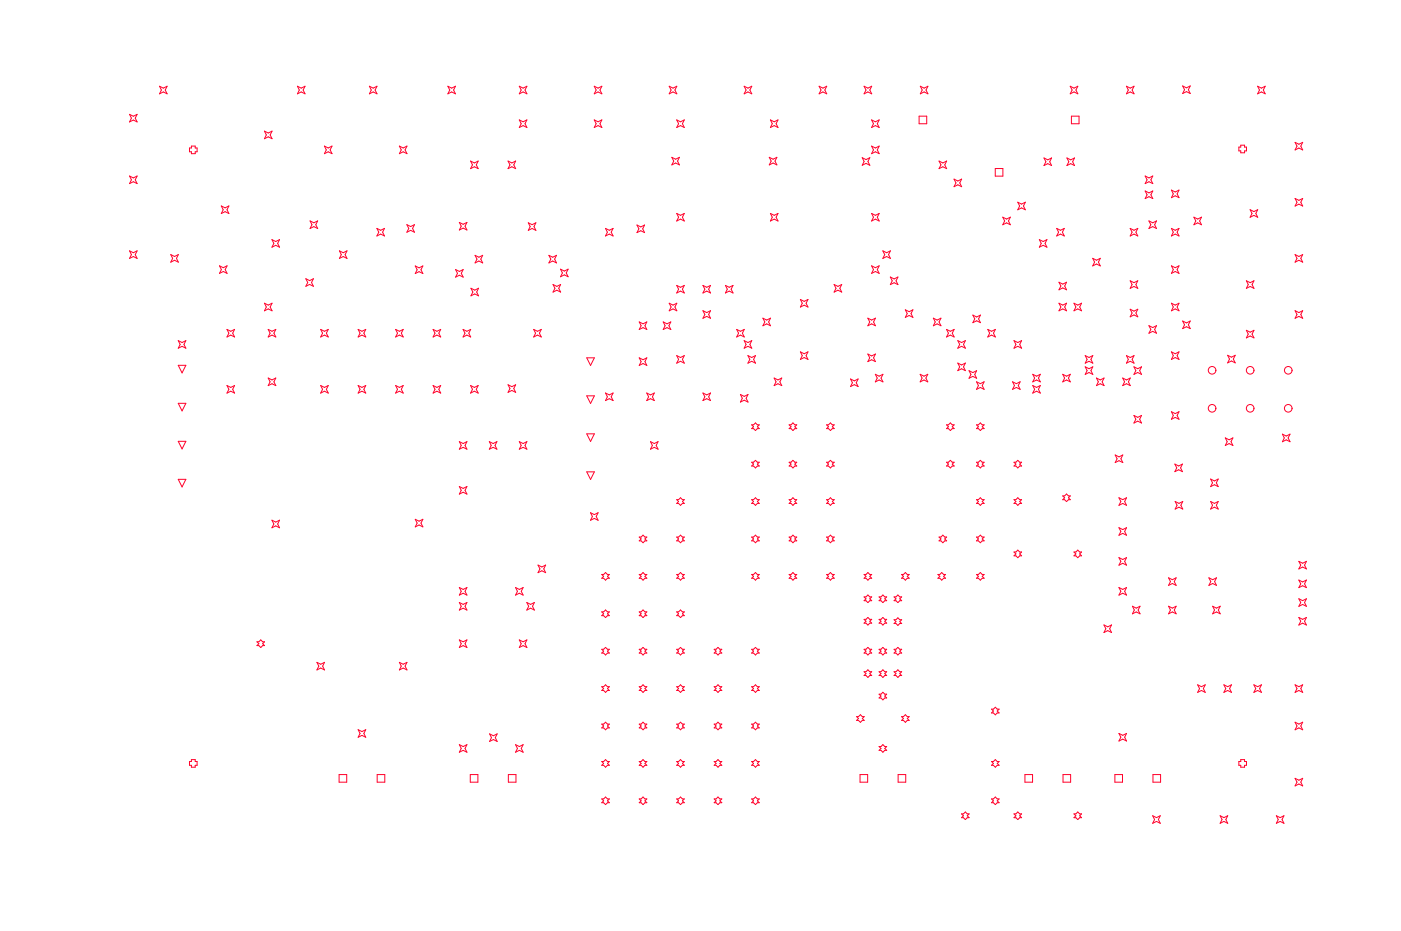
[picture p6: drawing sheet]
<svg xmlns="http://www.w3.org/2000/svg" width="156mm" height="103mm" viewBox="0 0 156 103" stroke-linecap="round" stroke-linejoin="round" font-family="sans-serif">
<g fill="none" stroke="#ff002a" stroke-width=".11">
<path d="M14.4 19.5l.4 .3 .4-.3-.2 .5 .2 .4-.4-.2-.4 .2 .2-.4zM14.4 12.7l.4 .2 .4-.2-.2 .4 .2 .4-.4-.2-.4 .2 .2-.4zM17.7 9.6l.4 .2 .5-.2-.3 .4 .3 .4-.5-.2-.4 .2 .2-.4zM21 16.4h.3v-.2h.4v.2h.2v.5h-.2v.2h-.4v-.2h-.3zM29.4 14.6l.4 .2 .4-.2-.2 .4 .2 .4-.4-.2-.4 .2 .2-.4zM33 9.6l.5 .2 .4-.2-.2 .4 .2 .4-.4-.2-.5 .2 .2-.4zM36 16.2l.4 .2 .5-.2-.2 .4 .2 .5-.5-.2-.4 .2 .2-.5zM41 9.6l.4 .2 .5-.2-.2 .4 .2 .4-.5-.2-.4 .2 .2-.4zM44.3 16.2l.5 .2 .4-.2-.2 .4 .2 .5-.4-.2-.5 .2 .3-.5zM49.7 9.6l.5 .2 .4-.2-.2 .4 .2 .4-.4-.2-.5 .2 .2-.4zM52.3 17.9l.4 .2 .4-.2-.2 .4 .2 .4-.4-.2-.4 .2 .2-.4zM56.4 17.9l.4 .2 .5-.2-.2 .4 .2 .4-.5-.2-.4 .2 .2-.4z"/>
<path d="M57.7 13.3l.4 .2 .4-.2-.2 .4 .2 .5-.4-.3-.4 .3 .2-.5zM57.7 9.6l.4 .2 .4-.2-.2 .4 .2 .4-.4-.2-.4 .2 .2-.4zM66 13.3l.4 .2 .4-.2-.2 .4 .2 .5-.4-.3-.4 .3 .2-.5zM66 9.6l.4 .2 .4-.2-.2 .4 .2 .4-.4-.2-.4 .2 .2-.4zM74.3 9.6l.4 .2 .5-.2-.3 .4 .3 .4-.5-.2-.4 .2 .2-.4zM74.6 17.5l.4 .2 .4-.2-.2 .4 .2 .4-.4-.2-.4 .2 .2-.4zM75.1 13.3l.5 .2 .4-.2-.2 .4 .2 .5-.4-.3-.5 .3 .3-.5zM82.6 9.6l.5 .2 .4-.2-.2 .4 .2 .4-.4-.2-.5 .2 .2-.4zM85.4 17.5l.4 .2 .5-.2-.2 .4 .2 .4-.5-.2-.4 .2 .2-.4zM85.5 13.3l.5 .2 .4-.2-.2 .4 .2 .5-.4-.3-.5 .3 .3-.5zM91 9.6l.4 .2 .4-.2-.2 .4 .2 .4-.4-.2-.4 .2 .2-.4zM95.7 17.5l.5 .2 .4-.2-.2 .4 .2 .5-.4-.3-.5 .3 .3-.5z"/>
<path d="M96 9.6l.4 .2 .4-.2-.2 .4 .2 .4-.4-.2-.4 .2 .2-.4zM96.8 13.3l.4 .2 .4-.2-.2 .4 .2 .5-.4-.3-.4 .3 .2-.5zM96.8 16.2l.4 .2 .4-.2-.2 .4 .2 .5-.4-.2-.4 .2 .2-.5zM102.1 12.9h.8v.8h-.8zM102.2 9.6l.4 .2 .4-.2-.2 .4 .2 .4-.4-.2-.4 .2 .2-.4zM104.3 17.9l.4 .2 .4-.2-.2 .4 .2 .4-.4-.2-.4 .2 .2-.4zM105.9 19.9l.5 .2 .4-.2-.2 .4 .2 .4-.4-.2-.5 .2 .3-.4zM110.5 18.7h.9v.9h-.9zM115.9 17.5l.5 .2 .4-.2-.2 .5 .2 .4-.4-.2-.5 .2 .2-.4zM118.5 17.5l.4 .2 .4-.2-.2 .5 .2 .4-.4-.2-.4 .2 .2-.4zM118.8 9.6l.5 .2 .4-.2-.2 .4 .2 .4-.4-.2-.5 .2 .3-.4zM119 12.9h.8v.8h-.8z"/>
<path d="M125.1 9.6l.4 .2 .4-.2-.2 .4 .2 .4-.4-.2-.4 .2 .2-.4zM127.2 19.5l.4 .3 .4-.3-.2 .5 .2 .4-.4-.2-.4 .2 .2-.4zM131.3 9.5l.5 .3 .4-.3-.2 .5 .2 .4-.4-.2-.5 .2 .2-.4zM137.6 16.3h.2v-.2h.4v.2h.2v.5h-.2v.2h-.4v-.2h-.2zM139.7 9.6l.4 .2 .4-.2-.2 .4 .2 .4-.4-.2-.4 .2 .2-.4zM143.8 15.8l.4 .2 .5-.2-.3 .4 .3 .4-.5-.2-.4 .2 .2-.4zM14.4 27.8l.4 .3 .4-.3-.2 .5 .2 .4-.4-.2-.4 .2 .2-.4zM19 28.3l.4 .2 .4-.2-.2 .4 .2 .4-.4-.2-.4 .2 .2-.4zM19.8 37.8l.4 .2 .4-.2-.2 .4 .2 .5-.4-.2-.4 .2 .2-.5zM24.4 29.5l.4 .2 .4-.2-.2 .4 .2 .5-.4-.3-.4 .3 .2-.5zM24.6 22.9l.4 .2 .4-.2-.2 .4 .2 .4-.4-.2-.4 .2 .2-.4zM25.2 36.6l.4 .2 .4-.2-.2 .4 .2 .4-.4-.2-.4 .2 .2-.4z"/>
<path d="M29.4 33.7l.4 .2 .4-.2-.2 .4 .2 .4-.4-.2-.4 .2 .2-.4zM29.8 36.6l.4 .2 .4-.2-.2 .4 .2 .4-.4-.2-.4 .2 .2-.4zM30.2 26.6l.4 .2 .4-.2-.2 .4 .2 .4-.4-.2-.4 .2 .2-.4zM34 30.9l.4 .3 .4-.3-.2 .5 .2 .4-.4-.2-.4 .2 .2-.4zM34.4 24.5l.5 .2 .4-.2-.2 .4 .2 .5-.4-.2-.5 .2 .2-.5zM35.6 36.6l.4 .2 .5-.2-.3 .4 .3 .4-.5-.2-.4 .2 .2-.4zM37.7 27.8l.4 .3 .4-.3-.2 .5 .2 .4-.4-.2-.4 .2 .2-.4zM39.8 36.6l.4 .2 .4-.2-.2 .4 .2 .4-.4-.2-.4 .2 .2-.4zM41.9 25.4l.4 .2 .4-.2-.2 .4 .2 .4-.4-.2-.4 .2 .2-.4zM43.9 36.6l.5 .2 .4-.2-.2 .4 .2 .4-.4-.2-.5 .2 .2-.4zM45.2 24.9l.4 .3 .4-.3-.2 .5 .2 .4-.4-.2-.4 .2 .2-.4zM46.1 29.5l.4 .2 .5-.2-.3 .4 .3 .5-.5-.2-.4 .2 .2-.5z"/>
<path d="M48.1 36.6l.4 .2 .4-.2-.2 .4 .2 .4-.4-.2-.4 .2 .2-.4zM50.6 29.9l.4 .2 .4-.2-.2 .4 .2 .5-.4-.2-.4 .2 .2-.5zM51 24.7l.4 .2 .5-.2-.3 .4 .3 .4-.5-.2-.4 .2 .2-.4zM51.4 36.6l.4 .2 .5-.2-.2 .4 .2 .4-.5-.2-.4 .2 .2-.4zM52.3 32l.4 .2 .4-.2-.2 .4 .2 .4-.4-.2-.4 .2 .2-.4zM52.8 28.3l.4 .3 .4-.3-.2 .5 .2 .4-.4-.2-.4 .2 .2-.4zM58.7 24.7l.4 .2 .4-.2-.2 .5 .2 .4-.4-.2-.4 .2 .2-.4zM59.3 36.6l.4 .2 .4-.2-.2 .4 .2 .4-.4-.2-.4 .2 .2-.4zM61 28.3l.4 .3 .4-.3-.2 .5 .2 .4-.4-.2-.4 .2 .2-.4zM61.4 31.6l.4 .2 .5-.2-.3 .4 .3 .4-.5-.2-.4 .2 .2-.4zM62.2 29.9l.5 .2 .4-.2-.2 .4 .2 .4-.4-.2-.5 .2 .3-.4zM65.2 39.7h.8l-.4 .9z"/>
<path d="M67.2 25.4l.5 .2 .4-.2-.2 .4 .2 .4-.4-.2-.5 .2 .2-.4zM70.7 25l.5 .2 .4-.2-.2 .4 .2 .4-.4-.2-.5 .2 .2-.4zM71 39.7l.4 .2 .4-.2-.2 .4 .2 .5-.4-.2-.4 .2 .2-.5zM71 35.7l.4 .3 .4-.3-.2 .5 .2 .4-.4-.2-.4 .2 .2-.4zM73.6 35.7l.5 .3 .4-.3-.2 .5 .2 .4-.4-.2-.5 .2 .3-.4zM74.3 33.7l.4 .2 .5-.2-.3 .4 .3 .4-.5-.2-.4 .2 .2-.4zM75.1 39.5l.5 .2 .4-.2-.2 .4 .2 .4-.4-.2-.5 .2 .3-.4zM75.1 31.7l.5 .2 .4-.2-.2 .4 .2 .4-.4-.2-.5 .2 .3-.4zM75.1 23.7l.5 .2 .4-.2-.2 .4 .2 .4-.4-.2-.5 .2 .3-.4zM78.1 34.5l.4 .2 .4-.2-.2 .4 .2 .4-.4-.2-.4 .2 .2-.4zM78.1 31.7l.4 .2 .4-.2-.2 .4 .2 .4-.4-.2-.4 .2 .2-.4zM80.6 31.7l.4 .2 .4-.2-.2 .4 .2 .4-.4-.2-.4 .2 .2-.4z"/>
<path d="M81.8 36.6l.4 .2 .4-.2-.2 .4 .2 .4-.4-.2-.4 .2 .2-.4zM82.6 37.8l.5 .2 .4-.2-.2 .4 .2 .5-.4-.2-.5 .2 .2-.5zM83.1 39.5l.4 .2 .4-.2-.2 .4 .2 .4-.4-.2-.4 .2 .2-.4zM84.7 35.3l.4 .2 .5-.2-.2 .4 .2 .5-.5-.2-.4 .2 .2-.5zM85.5 23.7l.5 .2 .4-.2-.2 .4 .2 .4-.4-.2-.5 .2 .3-.4zM88.9 39.1l.4 .2 .4-.2-.2 .4 .2 .4-.4-.2-.4 .2 .2-.4zM88.9 33.2l.4 .3 .4-.3-.2 .5 .2 .4-.4-.2-.4 .2 .2-.4zM92.6 31.6l.4 .2 .5-.2-.2 .4 .2 .4-.5-.2-.4 .2 .2-.4zM96.4 39.3l.4 .2 .4-.2-.2 .4 .2 .5-.4-.3-.4 .3 .2-.5zM96.4 35.3l.4 .2 .4-.2-.2 .4 .2 .5-.4-.2-.4 .2 .2-.5zM96.8 29.5l.4 .2 .4-.2-.2 .4 .2 .5-.4-.3-.4 .3 .2-.5zM96.8 23.7l.4 .2 .4-.2-.2 .4 .2 .4-.4-.2-.4 .2 .2-.4z"/>
<path d="M98 27.8l.5 .3 .4-.3-.2 .5 .2 .4-.4-.2-.5 .2 .2-.4zM98.9 30.8l.4 .2 .4-.2-.2 .4 .2 .4-.4-.2-.4 .2 .2-.4zM100.5 34.4l.5 .2 .4-.2-.2 .4 .2 .4-.4-.2-.5 .2 .2-.4zM103.6 35.3l.5 .2 .4-.2-.2 .4 .2 .5-.4-.2-.5 .2 .3-.5zM105.1 36.6l.4 .2 .5-.2-.3 .4 .3 .4-.5-.2-.4 .2 .2-.4zM106.4 37.8l.4 .2 .4-.2-.2 .4 .2 .5-.4-.2-.4 .2 .2-.5zM108 35l.5 .2 .4-.2-.2 .4 .2 .4-.4-.2-.5 .2 .2-.4zM109.7 36.6l.4 .2 .4-.2-.2 .4 .2 .4-.4-.2-.4 .2 .2-.4zM111.4 24.1l.4 .2 .4-.2-.2 .4 .2 .5-.4-.3-.4 .3 .2-.5zM112.6 37.8l.4 .2 .4-.2-.2 .4 .2 .5-.4-.2-.4 .2 .2-.5zM113 22.4l.4 .3 .5-.3-.2 .5 .2 .4-.5-.2-.4 .2 .2-.4zM115.4 26.6l.4 .2 .5-.2-.3 .4 .3 .4-.5-.2-.4 .2 .2-.4z"/>
<path d="M117.3 25.4l.5 .2 .4-.2-.2 .4 .2 .4-.4-.2-.5 .2 .3-.4zM117.6 31.3l.4 .2 .4-.2-.2 .5 .2 .4-.4-.2-.4 .2 .2-.4zM117.6 33.7l.4 .2 .4-.2-.2 .4 .2 .4-.4-.2-.4 .2 .2-.4zM119.3 33.7l.4 .2 .4-.2-.2 .4 .2 .4-.4-.2-.4 .2 .2-.4zM120.5 39.5l.4 .2 .5-.2-.3 .4 .3 .4-.5-.2-.4 .2 .2-.4zM121.3 28.7l.5 .2 .4-.2-.2 .4 .2 .4-.4-.2-.5 .2 .3-.4zM125.1 39.5l.4 .2 .4-.2-.2 .4 .2 .4-.4-.2-.4 .2 .2-.4zM125.5 34.3l.4 .2 .4-.2-.2 .5 .2 .4-.4-.2-.4 .2 .2-.4zM125.5 31.2l.4 .2 .4-.2-.2 .4 .2 .4-.4-.2-.4 .2 .2-.4zM125.5 25.4l.4 .2 .4-.2-.2 .4 .2 .4-.4-.2-.4 .2 .2-.4zM127.2 21.2l.4 .2 .4-.2-.2 .4 .2 .4-.4-.2-.4 .2 .2-.4zM127.6 36.2l.4 .2 .4-.2-.2 .4 .2 .4-.4-.2-.4 .2 .2-.4z"/>
<path d="M127.6 24.5l.4 .2 .4-.2-.2 .4 .2 .5-.4-.2-.4 .2 .2-.5zM130.1 25.4l.4 .2 .4-.2-.2 .4 .2 .4-.4-.2-.4 .2 .2-.4zM130.1 21.1l.4 .2 .4-.2-.2 .4 .2 .4-.4-.2-.4 .2 .2-.4zM130.1 29.5l.4 .2 .4-.2-.2 .4 .2 .5-.4-.3-.4 .3 .2-.5zM130.1 39.1l.4 .2 .4-.2-.2 .4 .2 .4-.4-.2-.4 .2 .2-.4zM130.1 33.7l.4 .2 .4-.2-.2 .4 .2 .4-.4-.2-.4 .2 .2-.4zM131.3 35.6l.5 .3 .4-.3-.2 .5 .2 .4-.4-.2-.5 .2 .2-.4zM132.6 24.1l.4 .2 .4-.2-.2 .4 .2 .5-.4-.3-.4 .3 .2-.5zM136.3 39.4l.4 .3 .5-.3-.2 .5 .2 .4-.5-.2-.4 .2 .2-.4zM138.4 31.2l.4 .2 .4-.2-.2 .4 .2 .4-.4-.2-.4 .2 .2-.4zM138.4 36.7l.4 .2 .4-.2-.2 .4 .2 .4-.4-.2-.4 .2 .2-.4zM138.8 23.3l.4 .2 .5-.2-.2 .4 .2 .4-.5-.2-.4 .2 .2-.4z"/>
<path d="M143.8 34.5l.4 .2 .5-.2-.3 .4 .3 .4-.5-.2-.4 .2 .2-.4zM143.8 22l.4 .2 .5-.2-.3 .5 .3 .4-.5-.2-.4 .2 .2-.4zM143.8 28.3l.4 .2 .5-.2-.3 .4 .3 .4-.5-.2-.4 .2 .2-.4zM19.8 49h.8l-.4 .8zM19.8 53.2h.8l-.4 .9zM19.8 44.8h.8l-.4 .8zM19.8 40.6h.8l-.4 .8zM25.2 42.8l.4 .2 .4-.2-.2 .4 .2 .4-.4-.2-.4 .2 .2-.4zM29.8 42l.4 .2 .4-.2-.2 .4 .2 .4-.4-.2-.4 .2 .2-.4zM30.2 57.8l.4 .2 .4-.2-.2 .4 .2 .4-.4-.2-.4 .2 .2-.4zM35.6 42.8l.4 .2 .5-.2-.3 .4 .3 .4-.5-.2-.4 .2 .2-.4zM39.8 42.8l.4 .2 .4-.2-.2 .4 .2 .4-.4-.2-.4 .2 .2-.4z"/>
<path d="M43.9 42.8l.5 .2 .4-.2-.2 .4 .2 .4-.4-.2-.5 .2 .2-.4zM46.1 57.7l.4 .2 .5-.2-.3 .4 .3 .4-.5-.2-.4 .2 .2-.4zM48.1 42.8l.4 .2 .4-.2-.2 .4 .2 .4-.4-.2-.4 .2 .2-.4zM51 49l.4 .2 .5-.2-.3 .5 .3 .4-.5-.2-.4 .2 .2-.4zM51 54l.4 .2 .5-.2-.3 .4 .3 .5-.5-.3-.4 .3 .2-.5zM52.3 42.8l.4 .2 .4-.2-.2 .4 .2 .4-.4-.2-.4 .2 .2-.4zM54.3 49l.5 .2 .4-.2-.2 .5 .2 .4-.4-.2-.5 .2 .2-.4zM56.4 42.7l.4 .2 .5-.2-.2 .4 .2 .5-.5-.2-.4 .2 .2-.5zM57.7 49l.4 .2 .4-.2-.2 .5 .2 .4-.4-.2-.4 .2 .2-.4zM65.2 43.9h.8l-.4 .9zM65.2 52.4h.8l-.4 .8zM65.2 48.2h.8l-.4 .8z"/>
<path d="M65.6 56.9l.4 .2 .4-.2-.2 .4 .2 .5-.4-.2-.4 .2 .2-.5zM67.2 43.6l.5 .2 .4-.2-.2 .5 .2 .4-.4-.2-.5 .2 .2-.4zM71 59.6h.2l.2-.2 .2 .2h.2l-.2 .2 .2 .2h-.2l-.2 .3-.2-.3h-.2l.2-.2zM71.8 43.6l.4 .2 .5-.2-.3 .5 .3 .4-.5-.2-.4 .2 .2-.4zM72.2 49l.5 .2 .4-.2-.2 .5 .2 .4-.4-.2-.5 .2 .2-.4zM75.1 59.6h.3l.2-.2 .2 .2h.2l-.2 .2 .2 .2h-.2l-.2 .3-.2-.3h-.3l.3-.2zM75.1 55.5h.3l.2-.2 .2 .2h.2l-.2 .2 .2 .2h-.2l-.2 .2-.2-.2h-.3l.3-.2zM78.1 43.6l.4 .2 .4-.2-.2 .5 .2 .4-.4-.2-.4 .2 .2-.4zM82.2 43.8l.4 .2 .5-.2-.2 .4 .2 .4-.5-.2-.4 .2 .2-.4zM83.5 55.5h.2l.2-.2 .2 .2h.2l-.2 .2 .2 .2h-.2l-.2 .2-.2-.2h-.2l.2-.2zM83.5 47.2h.2l.2-.2 .2 .2h.2l-.2 .2 .2 .2h-.2l-.2 .2-.2-.2h-.2l.2-.2zM83.5 51.3h.2l.2-.2 .2 .2h.2l-.2 .2 .2 .2h-.2l-.2 .3-.2-.3h-.2l.2-.2z"/>
<path d="M83.5 59.6h.2l.2-.2 .2 .2h.2l-.2 .2 .2 .2h-.2l-.2 .3-.2-.3h-.2l.2-.2zM86 42l.4 .2 .4-.2-.2 .4 .2 .4-.4-.2-.4 .2 .2-.4zM87.6 51.3h.2l.3-.2 .2 .2h.2l-.2 .2 .2 .2h-.2l-.2 .3-.3-.3h-.2l.2-.2zM87.6 47.2h.2l.3-.2 .2 .2h.2l-.2 .2 .2 .2h-.2l-.2 .2-.3-.2h-.2l.2-.2zM87.6 55.5h.2l.3-.2 .2 .2h.2l-.2 .2 .2 .2h-.2l-.2 .2-.3-.2h-.2l.2-.2zM87.6 59.6h.2l.3-.2 .2 .2h.2l-.2 .2 .2 .2h-.2l-.2 .3-.3-.3h-.2l.2-.2zM91.8 47.2h.2l.2-.2 .2 .2h.2l-.2 .2 .2 .2h-.2l-.2 .2-.2-.2h-.2l.2-.2zM91.8 55.5h.2l.2-.2 .2 .2h.2l-.2 .2 .2 .2h-.2l-.2 .2-.2-.2h-.2l.2-.2zM91.8 51.3h.2l.2-.2 .2 .2h.2l-.2 .2 .2 .2h-.2l-.2 .3-.2-.3h-.2l.2-.2zM91.8 59.6h.2l.2-.2 .2 .2h.2l-.2 .2 .2 .2h-.2l-.2 .3-.2-.3h-.2l.2-.2zM94.4 42.1l.5 .2 .4-.2-.2 .4 .2 .4-.4-.2-.5 .2 .3-.4zM97.2 41.6l.4 .2 .4-.2-.2 .4 .2 .4-.4-.2-.4 .2 .2-.4z"/>
<path d="M102.2 41.6l.4 .2 .4-.2-.2 .4 .2 .4-.4-.2-.4 .2 .2-.4zM104.3 59.6h.2l.2-.2 .2 .2h.2l-.2 .2 .2 .2h-.2l-.2 .3-.2-.3h-.2l.2-.2zM105.1 47.2h.2l.2-.2 .2 .2h.3l-.3 .2 .3 .2h-.3l-.2 .2-.2-.2h-.2l.2-.2zM105.1 51.3h.2l.2-.2 .2 .2h.3l-.3 .2 .3 .2h-.3l-.2 .3-.2-.3h-.2l.2-.2zM106.4 40.3l.4 .2 .4-.2-.2 .4 .2 .5-.4-.3-.4 .3 .2-.5zM107.6 41.2l.4 .2 .5-.2-.3 .4 .3 .4-.5-.2-.4 .2 .2-.4zM108.4 42.4l.5 .2 .4-.2-.2 .4 .2 .4-.4-.2-.5 .2 .2-.4zM108.4 47.2h.2l.3-.2 .2 .2h.2l-.2 .2 .2 .2h-.2l-.2 .2-.3-.2h-.2l.2-.2zM108.4 51.3h.2l.3-.2 .2 .2h.2l-.2 .2 .2 .2h-.2l-.2 .3-.3-.3h-.2l.2-.2zM108.4 55.5h.2l.3-.2 .2 .2h.2l-.2 .2 .2 .2h-.2l-.2 .2-.3-.2h-.2l.2-.2zM108.4 59.6h.2l.3-.2 .2 .2h.2l-.2 .2 .2 .2h-.2l-.2 .3-.3-.3h-.2l.2-.2zM112.4 42.4l.5 .2 .4-.2-.2 .4 .2 .4-.4-.2-.5 .2 .3-.4z"/>
<path d="M112.6 51.3h.2l.2-.2 .2 .2h.2l-.2 .2 .2 .2h-.2l-.2 .3-.2-.3h-.2l.2-.2zM112.6 55.5h.2l.2-.2 .2 .2h.2l-.2 .2 .2 .2h-.2l-.2 .2-.2-.2h-.2l.2-.2zM114.7 42.8l.4 .2 .4-.2-.2 .4 .2 .4-.4-.2-.4 .2 .2-.4zM114.7 41.6l.4 .2 .4-.2-.2 .4 .2 .4-.4-.2-.4 .2 .2-.4zM118 41.6l.4 .2 .5-.2-.3 .4 .3 .4-.5-.2-.4 .2 .2-.4zM118 55.1h.2l.2-.3 .2 .3h.3l-.3 .2 .3 .2h-.3l-.2 .2-.2-.2h-.2l.2-.2zM120.5 40.7l.4 .2 .5-.2-.3 .4 .3 .5-.5-.2-.4 .2 .2-.5zM121.8 42l.4 .2 .4-.2-.2 .4 .2 .4-.4-.2-.4 .2 .2-.4zM123.8 50.5l.5 .2 .4-.2-.2 .4 .2 .5-.4-.3-.5 .3 .2-.5zM124.3 58.6l.4 .2 .4-.2-.2 .4 .2 .4-.4-.2-.4 .2 .2-.4zM124.3 55.3l.4 .2 .4-.2-.2 .4 .2 .4-.4-.2-.4 .2 .2-.4zM124.7 42l.4 .2 .4-.2-.2 .4 .2 .4-.4-.2-.4 .2 .2-.4z"/>
<path d="M125.9 40.7l.4 .2 .5-.2-.2 .4 .2 .5-.5-.2-.4 .2 .2-.5zM125.9 46.1l.4 .2 .5-.2-.2 .4 .2 .5-.5-.2-.4 .2 .2-.5zM130.1 45.7l.4 .2 .4-.2-.2 .4 .2 .5-.4-.3-.4 .3 .2-.5zM130.5 51.5l.4 .2 .4-.2-.2 .4 .2 .5-.4-.2-.4 .2 .2-.5zM130.5 55.7l.4 .2 .4-.2-.2 .4 .2 .4-.4-.2-.4 .2 .2-.4zM134.4 53.2l.5 .2 .4-.2-.2 .4 .2 .4-.4-.2-.5 .2 .2-.4zM134.4 55.7l.5 .2 .4-.2-.2 .4 .2 .4-.4-.2-.5 .2 .2-.4zM136.1 48.6l.4 .2 .4-.2-.2 .4 .2 .5-.4-.3-.4 .3 .2-.5zM142.4 48.2l.4 .2 .5-.2-.3 .4 .3 .4-.5-.2-.4 .2 .2-.4zM28.5 71.3h.2l.3-.3 .2 .3h.2l-.2 .2 .2 .2h-.2l-.2 .2-.3-.2h-.2l.2-.2zM35.2 73.5l.4 .2 .4-.2-.2 .5 .2 .4-.4-.2-.4 .2 .2-.4zM44.3 73.5l.5 .2 .4-.2-.2 .5 .2 .4-.4-.2-.5 .2 .3-.4z"/>
<path d="M51 65.2l.4 .2 .5-.2-.3 .5 .3 .4-.5-.2-.4 .2 .2-.4zM51 71l.4 .3 .5-.3-.3 .5 .3 .4-.5-.2-.4 .2 .2-.4zM51 66.9l.4 .2 .5-.2-.3 .4 .3 .4-.5-.2-.4 .2 .2-.4zM57.2 65.2l.5 .2 .4-.2-.2 .5 .2 .4-.4-.2-.5 .2 .3-.4zM57.7 71l.4 .3 .4-.3-.2 .5 .2 .4-.4-.2-.4 .2 .2-.4zM58.5 66.9l.4 .2 .4-.2-.2 .4 .2 .4-.4-.2-.4 .2 .2-.4zM59.7 62.7l.5 .2 .4-.2-.2 .5 .2 .4-.4-.2-.5 .2 .3-.4zM66.8 63.8h.2l.2-.2 .3 .2h.2l-.2 .2 .2 .2h-.2l-.3 .2-.2-.2h-.2l.2-.2zM66.8 72.1h.2l.2-.2 .3 .2h.2l-.2 .2 .2 .2h-.2l-.3 .2-.2-.2h-.2l.2-.2zM66.8 67.9h.2l.2-.2 .3 .2h.2l-.2 .2 .2 .3h-.2l-.3 .2-.2-.2h-.2l.2-.3zM66.8 76.2h.2l.2-.2 .3 .2h.2l-.2 .3 .2 .2h-.2l-.3 .2-.2-.2h-.2l.2-.2zM71 67.9h.2l.2-.2 .2 .2h.2l-.2 .2 .2 .3h-.2l-.2 .2-.2-.2h-.2l.2-.3z"/>
<path d="M71 63.8h.2l.2-.2 .2 .2h.2l-.2 .2 .2 .2h-.2l-.2 .2-.2-.2h-.2l.2-.2zM71 72.1h.2l.2-.2 .2 .2h.2l-.2 .2 .2 .2h-.2l-.2 .2-.2-.2h-.2l.2-.2zM71 76.2h.2l.2-.2 .2 .2h.2l-.2 .3 .2 .2h-.2l-.2 .2-.2-.2h-.2l.2-.2zM75.1 63.8h.3l.2-.2 .2 .2h.2l-.2 .2 .2 .2h-.2l-.2 .2-.2-.2h-.3l.3-.2zM75.1 67.9h.3l.2-.2 .2 .2h.2l-.2 .2 .2 .3h-.2l-.2 .2-.2-.2h-.3l.3-.3zM75.1 72.1h.3l.2-.2 .2 .2h.2l-.2 .2 .2 .2h-.2l-.2 .2-.2-.2h-.3l.3-.2zM75.1 76.2h.3l.2-.2 .2 .2h.2l-.2 .3 .2 .2h-.2l-.2 .2-.2-.2h-.3l.3-.2zM79.3 72.1h.2l.2-.2 .2 .2h.3l-.3 .2 .3 .2h-.3l-.2 .2-.2-.2h-.2l.2-.2zM79.3 76.2h.2l.2-.2 .2 .2h.3l-.3 .3 .3 .2h-.3l-.2 .2-.2-.2h-.2l.2-.2zM83.5 72.1h.2l.2-.2 .2 .2h.2l-.2 .2 .2 .2h-.2l-.2 .2-.2-.2h-.2l.2-.2zM83.5 63.8h.2l.2-.2 .2 .2h.2l-.2 .2 .2 .2h-.2l-.2 .2-.2-.2h-.2l.2-.2zM83.5 76.2h.2l.2-.2 .2 .2h.2l-.2 .3 .2 .2h-.2l-.2 .2-.2-.2h-.2l.2-.2z"/>
<path d="M87.6 63.8h.2l.3-.2 .2 .2h.2l-.2 .2 .2 .2h-.2l-.2 .2-.3-.2h-.2l.2-.2zM91.8 63.8h.2l.2-.2 .2 .2h.2l-.2 .2 .2 .2h-.2l-.2 .2-.2-.2h-.2l.2-.2zM95.1 79.6h.2l.2-.2 .3 .2h.2l-.2 .2 .2 .2h-.2l-.3 .2-.2-.2h-.2l.2-.2zM96 74.6h.2l.2-.2 .2 .2h.2l-.2 .2 .2 .2h-.2l-.2 .2-.2-.2h-.2l.2-.2zM96 63.8h.2l.2-.2 .2 .2h.2l-.2 .2 .2 .2h-.2l-.2 .2-.2-.2h-.2l.2-.2zM96 66.3h.2l.2-.2 .2 .2h.2l-.2 .2 .2 .2h-.2l-.2 .2-.2-.2h-.2l.2-.2zM96 72.1h.2l.2-.2 .2 .2h.2l-.2 .2 .2 .2h-.2l-.2 .2-.2-.2h-.2l.2-.2zM96 68.8h.2l.2-.2 .2 .2h.2l-.2 .2 .2 .2h-.2l-.2 .2-.2-.2h-.2l.2-.2zM97.6 77.1h.2l.2-.2 .3 .2h.2l-.2 .2 .2 .2h-.2l-.3 .2-.2-.2h-.2l.2-.2zM97.6 72.1h.2l.2-.2 .3 .2h.2l-.2 .2 .2 .2h-.2l-.3 .2-.2-.2h-.2l.2-.2zM97.6 66.3h.2l.2-.2 .3 .2h.2l-.2 .2 .2 .2h-.2l-.3 .2-.2-.2h-.2l.2-.2zM97.6 74.6h.2l.2-.2 .3 .2h.2l-.2 .2 .2 .2h-.2l-.3 .2-.2-.2h-.2l.2-.2z"/>
<path d="M97.6 68.8h.2l.2-.2 .3 .2h.2l-.2 .2 .2 .2h-.2l-.3 .2-.2-.2h-.2l.2-.2zM99.3 74.6h.2l.2-.2 .2 .2h.2l-.2 .2 .2 .2h-.2l-.2 .2-.2-.2h-.2l.2-.2zM99.3 68.8h.2l.2-.2 .2 .2h.2l-.2 .2 .2 .2h-.2l-.2 .2-.2-.2h-.2l.2-.2zM99.3 72.1h.2l.2-.2 .2 .2h.2l-.2 .2 .2 .2h-.2l-.2 .2-.2-.2h-.2l.2-.2zM99.3 66.3h.2l.2-.2 .2 .2h.2l-.2 .2 .2 .2h-.2l-.2 .2-.2-.2h-.2l.2-.2zM100.1 79.6h.2l.2-.2 .2 .2h.3l-.3 .2 .3 .2h-.3l-.2 .2-.2-.2h-.2l.2-.2zM100.1 63.8h.2l.2-.2 .2 .2h.3l-.3 .2 .3 .2h-.3l-.2 .2-.2-.2h-.2l.2-.2zM104.2 63.8h.2l.2-.2 .2 .2h.2l-.2 .2 .2 .2h-.2l-.2 .2-.2-.2h-.2l.2-.2zM108.4 63.8h.2l.3-.2 .2 .2h.2l-.2 .2 .2 .2h-.2l-.2 .2-.3-.2h-.2l.2-.2zM110.1 78.7h.2l.2-.2 .2 .2h.2l-.2 .2 .2 .3h-.2l-.2 .2-.2-.2h-.2l.2-.3zM112.6 61.3h.2l.2-.2 .2 .2h.2l-.2 .2 .2 .2h-.2l-.2 .2-.2-.2h-.2l.2-.2zM119.3 61.3h.2l.2-.2 .2 .2h.2l-.2 .2 .2 .2h-.2l-.2 .2-.2-.2h-.2l.2-.2z"/>
<path d="M122.6 69.4l.4 .2 .4-.2-.2 .4 .2 .4-.4-.2-.4 .2 .2-.4zM124.3 65.2l.4 .2 .4-.2-.2 .5 .2 .4-.4-.2-.4 .2 .2-.4zM124.3 61.9l.4 .2 .4-.2-.2 .4 .2 .5-.4-.3-.4 .3 .2-.5zM125.8 67.3l.4 .2 .4-.2-.2 .4 .2 .5-.4-.3-.4 .3 .2-.5zM129.8 67.3l.4 .2 .4-.2-.2 .4 .2 .5-.4-.3-.4 .3 .2-.5zM129.8 64.2l.4 .2 .4-.2-.2 .4 .2 .4-.4-.2-.4 .2 .2-.4zM133 76l.4 .2 .4-.2-.2 .5 .2 .4-.4-.2-.4 .2 .2-.4zM134.2 64.2l.5 .2 .4-.2-.2 .4 .2 .4-.4-.2-.5 .2 .3-.4zM134.7 67.3l.4 .2 .4-.2-.2 .4 .2 .5-.4-.3-.4 .3 .2-.5zM135.9 76l.4 .2 .5-.2-.3 .5 .3 .4-.5-.2-.4 .2 .2-.4zM139.2 76l.5 .2 .4-.2-.2 .5 .2 .4-.4-.2-.5 .2 .2-.4zM143.8 76l.4 .2 .5-.2-.3 .5 .3 .4-.5-.2-.4 .2 .2-.4z"/>
<path d="M144.2 68.6l.5 .2 .4-.2-.2 .4 .2 .4-.4-.2-.5 .2 .2-.4zM144.2 66.5l.5 .2 .4-.2-.2 .4 .2 .4-.4-.2-.5 .2 .2-.4zM144.2 64.4l.5 .2 .4-.2-.2 .4 .2 .4-.4-.2-.5 .2 .2-.4zM144.2 62.3l.5 .2 .4-.2-.2 .4 .2 .5-.4-.2-.5 .2 .2-.5zM21 84.5h.3v-.2h.4v.2h.2v.5h-.2v.2h-.4v-.2h-.3zM37.7 86h.8v.8h-.8zM39.8 81l.4 .2 .4-.2-.2 .4 .2 .5-.4-.3-.4 .3 .2-.5zM41.9 86h.8v.8h-.8zM51 82.7l.4 .2 .5-.2-.3 .4 .3 .4-.5-.2-.4 .2 .2-.4zM52.2 86h.9v.8h-.9zM54.4 81.5l.4 .2 .4-.2-.2 .4 .2 .4-.4-.2-.4 .2 .2-.4zM56.5 86h.8v.8h-.8z"/>
<path d="M57.2 82.7l.5 .2 .4-.2-.2 .4 .2 .4-.4-.2-.5 .2 .3-.4zM66.8 84.5h.2l.2-.2 .3 .2h.2l-.2 .3 .2 .2h-.2l-.3 .2-.2-.2h-.2l.2-.2zM66.8 88.7h.2l.2-.2 .3 .2h.2l-.2 .2 .2 .2h-.2l-.3 .2-.2-.2h-.2l.2-.2zM66.8 80.4h.2l.2-.2 .3 .2h.2l-.2 .2 .2 .2h-.2l-.3 .2-.2-.2h-.2l.2-.2zM71 84.5h.2l.2-.2 .2 .2h.2l-.2 .3 .2 .2h-.2l-.2 .2-.2-.2h-.2l.2-.2zM71 88.7h.2l.2-.2 .2 .2h.2l-.2 .2 .2 .2h-.2l-.2 .2-.2-.2h-.2l.2-.2zM71 80.4h.2l.2-.2 .2 .2h.2l-.2 .2 .2 .2h-.2l-.2 .2-.2-.2h-.2l.2-.2zM75.1 84.5h.3l.2-.2 .2 .2h.2l-.2 .3 .2 .2h-.2l-.2 .2-.2-.2h-.3l.3-.2zM75.1 88.7h.3l.2-.2 .2 .2h.2l-.2 .2 .2 .2h-.2l-.2 .2-.2-.2h-.3l.3-.2zM75.1 80.4h.3l.2-.2 .2 .2h.2l-.2 .2 .2 .2h-.2l-.2 .2-.2-.2h-.3l.3-.2zM79.3 84.5h.2l.2-.2 .2 .2h.3l-.3 .3 .3 .2h-.3l-.2 .2-.2-.2h-.2l.2-.2zM79.3 88.7h.2l.2-.2 .2 .2h.3l-.3 .2 .3 .2h-.3l-.2 .2-.2-.2h-.2l.2-.2z"/>
<path d="M79.3 80.4h.2l.2-.2 .2 .2h.3l-.3 .2 .3 .2h-.3l-.2 .2-.2-.2h-.2l.2-.2zM83.5 84.5h.2l.2-.2 .2 .2h.2l-.2 .3 .2 .2h-.2l-.2 .2-.2-.2h-.2l.2-.2zM83.5 88.7h.2l.2-.2 .2 .2h.2l-.2 .2 .2 .2h-.2l-.2 .2-.2-.2h-.2l.2-.2zM83.5 80.4h.2l.2-.2 .2 .2h.2l-.2 .2 .2 .2h-.2l-.2 .2-.2-.2h-.2l.2-.2zM95.5 86h.8v.8h-.8zM97.6 82.9h.2l.2-.2 .3 .2h.2l-.2 .2 .2 .2h-.2l-.3 .2-.2-.2h-.2l.2-.2zM99.7 86h.9v.8h-.9zM106.8 90.4h.2l.2-.2 .2 .2h.2l-.2 .2 .2 .2h-.2l-.2 .2-.2-.2h-.2l.2-.2zM110.1 84.5h.2l.2-.2 .2 .2h.2l-.2 .3 .2 .2h-.2l-.2 .2-.2-.2h-.2l.2-.2zM110.1 88.7h.2l.2-.2 .2 .2h.2l-.2 .2 .2 .2h-.2l-.2 .2-.2-.2h-.2l.2-.2zM112.6 90.4h.2l.2-.2 .2 .2h.2l-.2 .2 .2 .2h-.2l-.2 .2-.2-.2h-.2l.2-.2zM113.8 86h.9v.8h-.9z"/>
<path d="M118 86h.9v.8h-.9zM119.3 90.4h.2l.2-.2 .2 .2h.2l-.2 .2 .2 .2h-.2l-.2 .2-.2-.2h-.2l.2-.2zM123.8 86h.8v.8h-.8zM124.3 81.4l.4 .2 .4-.2-.2 .4 .2 .5-.4-.2-.4 .2 .2-.5zM128 90.6l.4 .2 .4-.2-.2 .4 .2 .4-.4-.2-.4 .2 .2-.4zM128 86h.9v.8h-.9zM135.5 90.6l.4 .2 .4-.2-.2 .4 .2 .4-.4-.2-.4 .2 .2-.4zM137.6 84.5h.2v-.2h.4v.2h.2v.5h-.2v.2h-.4v-.2h-.2zM141.7 90.6l.5 .2 .4-.2-.2 .4 .2 .4-.4-.2-.5 .2 .2-.4zM143.8 86.4l.4 .2 .5-.2-.3 .4 .3 .5-.5-.3-.4 .3 .2-.5zM143.8 80.2l.4 .2 .5-.2-.3 .4 .3 .4-.5-.2-.4 .2 .2-.4z"/>
<circle cx="134.6" cy="41.1" r=".42"/>
<circle cx="134.6" cy="45.3" r=".42"/>
<circle cx="138.8" cy="41.1" r=".42"/>
<circle cx="138.8" cy="45.3" r=".42"/>
<circle cx="143.1" cy="41.1" r=".42"/>
<circle cx="143.1" cy="45.3" r=".42"/>
</g>
</svg>
